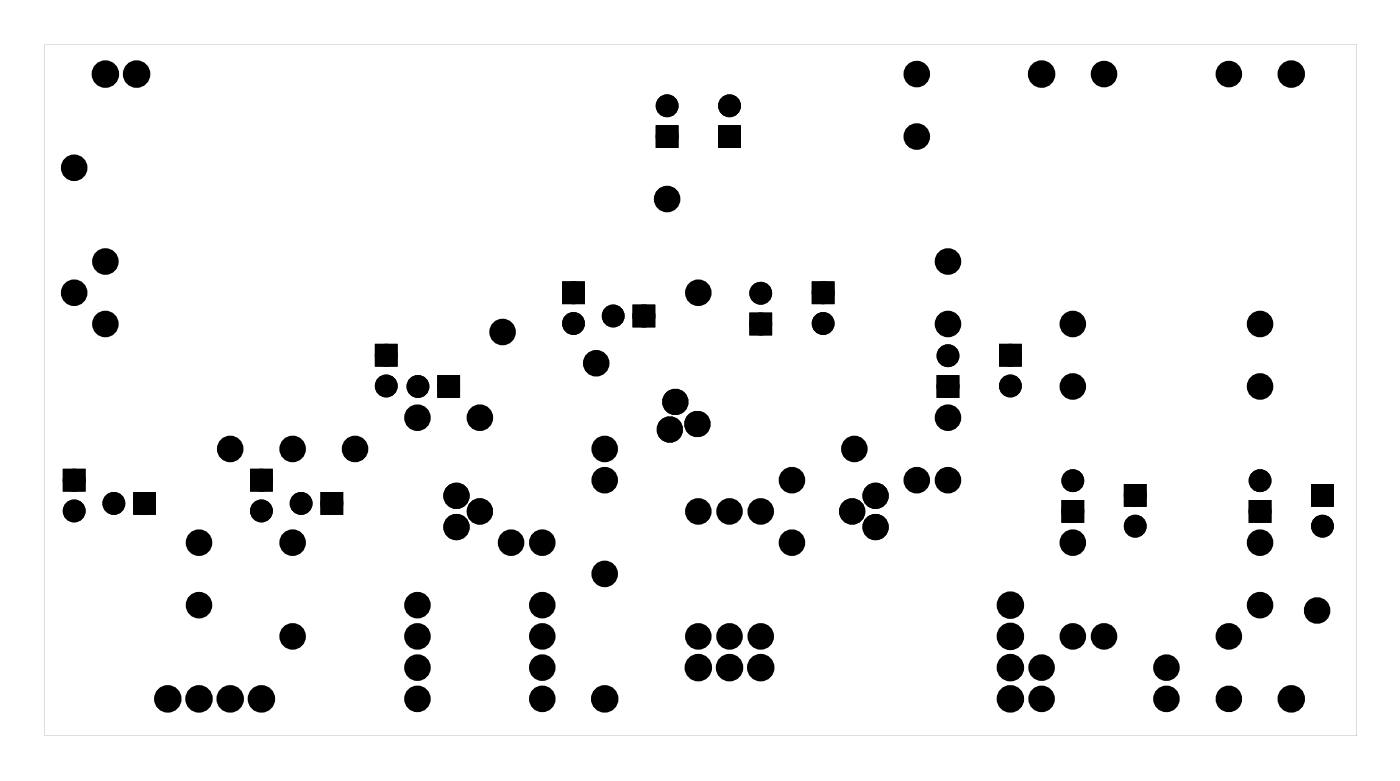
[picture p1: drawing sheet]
<svg xmlns="http://www.w3.org/2000/svg" width="114mm" height="63mm" viewBox="0 0 114 63" stroke-linecap="round" stroke-linejoin="round" font-family="sans-serif">
<g fill="#000">
<path d="M53.7 10.5h1.2v1.2h-1.2zM58.8 10.5h1.2v1.2h-1.2zM5.4 38.4h1.2v1.2h-1.2zM20.7 38.4h1.2v1.2h-1.2zM30.8 28.3h1.2v1.2h-1.2zM35.9 30.8h1.2v1.2h-1.2zM46.1 23.2h1.2v1.2h-1.2zM51.8 25.1h1.2v1.2h-1.2zM61.3 25.7h1.2v1.2h-1.2zM66.4 23.2h1.2v1.2h-1.2zM76.6 30.8h1.2v1.2h-1.2zM81.6 28.3h1.2v1.2h-1.2z"/>
<path d="M11.2 40.3h1.2v1.2h-1.2zM26.4 40.3h1.2v1.2h-1.2zM86.7 41h1.2v1.2h-1.2zM91.8 39.7h1.2v1.2h-1.2zM102 41h1.2v1.2h-1.2zM107 39.7h1.2v1.2h-1.2z"/>
<path d="M3.6 3.6h106.8v56.2h-106.8zM3.6 3.6v56.2h106.8v-56.2z"/>
</g>
<g fill="#000">
<circle cx="6" cy="13.6" r=".7"/>
<circle cx="8.6" cy="6" r=".74"/>
<circle cx="11.1" cy="6" r=".74"/>
<circle cx="54.3" cy="16.2" r=".7"/>
<circle cx="54.3" cy="11.1" r=".6"/>
<circle cx="54.3" cy="8.6" r=".6"/>
<circle cx="59.4" cy="11.1" r=".6"/>
<circle cx="59.4" cy="8.6" r=".6"/>
<circle cx="74.6" cy="11.1" r=".7"/>
<circle cx="74.6" cy="6" r=".7"/>
<circle cx="84.8" cy="6" r=".74"/>
<circle cx="89.9" cy="6" r=".7"/>
<circle cx="100" cy="6" r=".7"/>
<circle cx="105.1" cy="6" r=".74"/>
<circle cx="6" cy="23.8" r=".7"/>
<circle cx="6" cy="39" r=".6"/>
<circle cx="8.6" cy="21.3" r=".7"/>
<circle cx="8.6" cy="26.3" r=".7"/>
<circle cx="18.7" cy="36.5" r=".7"/>
<circle cx="21.3" cy="39" r=".6"/>
<circle cx="23.8" cy="36.5" r=".7"/>
<circle cx="28.9" cy="36.5" r=".7"/>
<circle cx="31.4" cy="31.4" r=".6"/>
<circle cx="31.4" cy="28.9" r=".6"/>
<circle cx="34" cy="34" r=".7"/>
<circle cx="34" cy="31.4" r=".6"/>
<circle cx="36.5" cy="31.4" r=".6"/>
<circle cx="39.1" cy="34" r=".7"/>
<circle cx="40.9" cy="27" r=".7"/>
<circle cx="46.7" cy="23.8" r=".6"/>
<circle cx="46.7" cy="26.3" r=".6"/>
<circle cx="48.5" cy="29.5" r=".7"/>
<circle cx="49.2" cy="39" r=".7"/>
<circle cx="49.2" cy="36.5" r=".7"/>
<circle cx="49.9" cy="25.7" r=".6"/>
<circle cx="52.4" cy="25.7" r=".6"/>
<circle cx="54.5" cy="34.9" r=".67"/>
<circle cx="55" cy="32.7" r=".67"/>
<circle cx="56.8" cy="34.5" r=".67"/>
<circle cx="56.8" cy="23.8" r=".7"/>
<circle cx="61.9" cy="26.3" r=".6"/>
<circle cx="61.9" cy="23.8" r=".6"/>
<circle cx="64.5" cy="39" r=".7"/>
<circle cx="67" cy="23.8" r=".6"/>
<circle cx="67" cy="26.3" r=".6"/>
<circle cx="69.5" cy="36.5" r=".7"/>
<circle cx="74.6" cy="39" r=".7"/>
<circle cx="77.2" cy="34" r=".7"/>
<circle cx="77.2" cy="21.3" r=".7"/>
<circle cx="77.2" cy="26.3" r=".7"/>
<circle cx="77.2" cy="39" r=".7"/>
<circle cx="77.2" cy="31.4" r=".6"/>
<circle cx="77.2" cy="28.9" r=".6"/>
<circle cx="82.2" cy="31.4" r=".6"/>
<circle cx="82.2" cy="28.9" r=".6"/>
<circle cx="87.3" cy="31.4" r=".7"/>
<circle cx="87.3" cy="26.3" r=".7"/>
<circle cx="87.3" cy="39.1" r=".6"/>
<circle cx="102.6" cy="31.4" r=".7"/>
<circle cx="102.6" cy="26.3" r=".7"/>
<circle cx="102.6" cy="39.1" r=".6"/>
<circle cx="6" cy="41.5" r=".6"/>
<circle cx="9.3" cy="40.9" r=".6"/>
<circle cx="11.8" cy="40.9" r=".6"/>
<circle cx="13.7" cy="56.8" r=".74"/>
<circle cx="16.2" cy="44.1" r=".7"/>
<circle cx="16.2" cy="49.2" r=".7"/>
<circle cx="16.2" cy="56.8" r=".74"/>
<circle cx="18.7" cy="56.8" r=".74"/>
<circle cx="21.3" cy="41.5" r=".6"/>
<circle cx="21.3" cy="56.8" r=".74"/>
<circle cx="23.8" cy="51.7" r=".7"/>
<circle cx="23.8" cy="44.1" r=".7"/>
<circle cx="24.5" cy="40.9" r=".6"/>
<circle cx="27" cy="40.9" r=".6"/>
<circle cx="34" cy="56.8" r=".7"/>
<circle cx="34" cy="51.7" r=".7"/>
<circle cx="34" cy="54.3" r=".7"/>
<circle cx="34" cy="49.2" r=".7"/>
<circle cx="37.2" cy="42.9" r=".67"/>
<circle cx="37.2" cy="40.3" r=".67"/>
<circle cx="39.1" cy="41.6" r=".67"/>
<circle cx="41.6" cy="44.1" r=".7"/>
<circle cx="44.1" cy="56.8" r=".7"/>
<circle cx="44.1" cy="51.7" r=".7"/>
<circle cx="44.1" cy="44.1" r=".7"/>
<circle cx="44.1" cy="54.3" r=".7"/>
<circle cx="44.1" cy="49.2" r=".7"/>
<circle cx="49.2" cy="56.8" r=".74"/>
<circle cx="49.2" cy="46.7" r=".7"/>
<circle cx="56.8" cy="41.6" r=".7"/>
<circle cx="56.8" cy="51.7" r=".7"/>
<circle cx="56.8" cy="54.3" r=".74"/>
<circle cx="59.4" cy="41.6" r=".7"/>
<circle cx="59.4" cy="51.7" r=".7"/>
<circle cx="59.4" cy="54.3" r=".74"/>
<circle cx="61.9" cy="41.6" r=".7"/>
<circle cx="61.9" cy="51.7" r=".7"/>
<circle cx="61.9" cy="54.3" r=".74"/>
<circle cx="64.5" cy="44.1" r=".7"/>
<circle cx="69.4" cy="41.6" r=".67"/>
<circle cx="71.3" cy="42.9" r=".67"/>
<circle cx="71.3" cy="40.3" r=".67"/>
<circle cx="82.2" cy="54.3" r=".74"/>
<circle cx="82.2" cy="49.2" r=".74"/>
<circle cx="82.2" cy="56.8" r=".74"/>
<circle cx="82.2" cy="51.7" r=".74"/>
<circle cx="84.8" cy="56.8" r=".7"/>
<circle cx="84.8" cy="54.3" r=".7"/>
<circle cx="87.3" cy="51.7" r=".7"/>
<circle cx="87.3" cy="44.1" r=".7"/>
<circle cx="87.3" cy="41.6" r=".6"/>
<circle cx="89.9" cy="51.7" r=".7"/>
<circle cx="92.4" cy="42.8" r=".6"/>
<circle cx="92.4" cy="40.3" r=".6"/>
<circle cx="94.9" cy="56.8" r=".7"/>
<circle cx="94.9" cy="54.3" r=".7"/>
<circle cx="100" cy="51.7" r=".7"/>
<circle cx="100" cy="56.8" r=".7"/>
<circle cx="102.6" cy="44.1" r=".7"/>
<circle cx="102.6" cy="49.2" r=".7"/>
<circle cx="102.6" cy="41.6" r=".6"/>
<circle cx="105.1" cy="56.8" r=".74"/>
<circle cx="107.2" cy="49.6" r=".7"/>
<circle cx="107.6" cy="42.8" r=".6"/>
<circle cx="107.6" cy="40.3" r=".6"/>
</g>
<g fill="none" stroke="#000" stroke-width=".76" stroke-linecap="butt">
<circle cx="6" cy="13.6" r=".7"/>
<circle cx="8.6" cy="6" r=".74"/>
<circle cx="11.1" cy="6" r=".74"/>
<circle cx="54.3" cy="16.2" r=".7"/>
<circle cx="74.6" cy="11.1" r=".7"/>
<circle cx="74.6" cy="6" r=".7"/>
<circle cx="84.8" cy="6" r=".74"/>
<circle cx="89.9" cy="6" r=".7"/>
<circle cx="100" cy="6" r=".7"/>
<circle cx="105.1" cy="6" r=".74"/>
<circle cx="6" cy="23.8" r=".7"/>
<circle cx="8.6" cy="26.3" r=".7"/>
<circle cx="8.6" cy="21.3" r=".7"/>
<circle cx="18.7" cy="36.5" r=".7"/>
<circle cx="23.8" cy="36.5" r=".7"/>
<circle cx="28.9" cy="36.5" r=".7"/>
<circle cx="34" cy="34" r=".7"/>
<circle cx="39.1" cy="34" r=".7"/>
<circle cx="40.9" cy="27" r=".7"/>
<circle cx="48.5" cy="29.5" r=".7"/>
<circle cx="49.2" cy="39" r=".7"/>
<circle cx="49.2" cy="36.5" r=".7"/>
<circle cx="56.8" cy="23.8" r=".7"/>
<circle cx="64.5" cy="39" r=".7"/>
<circle cx="69.5" cy="36.5" r=".7"/>
<circle cx="74.6" cy="39" r=".7"/>
<circle cx="77.2" cy="39" r=".7"/>
<circle cx="77.2" cy="26.3" r=".7"/>
<circle cx="77.2" cy="21.3" r=".7"/>
<circle cx="77.2" cy="34" r=".7"/>
<circle cx="87.3" cy="31.4" r=".7"/>
<circle cx="87.3" cy="26.3" r=".7"/>
<circle cx="102.6" cy="31.4" r=".7"/>
<circle cx="102.6" cy="26.3" r=".7"/>
<circle cx="13.7" cy="56.8" r=".74"/>
<circle cx="16.2" cy="49.2" r=".7"/>
<circle cx="16.2" cy="44.1" r=".7"/>
<circle cx="16.2" cy="56.8" r=".74"/>
<circle cx="18.7" cy="56.8" r=".74"/>
<circle cx="21.3" cy="56.8" r=".74"/>
<circle cx="23.8" cy="51.7" r=".7"/>
<circle cx="23.8" cy="44.1" r=".7"/>
<circle cx="34" cy="54.3" r=".7"/>
<circle cx="34" cy="56.8" r=".7"/>
<circle cx="34" cy="51.7" r=".7"/>
<circle cx="34" cy="49.2" r=".7"/>
<circle cx="41.6" cy="44.1" r=".7"/>
<circle cx="44.1" cy="56.8" r=".7"/>
<circle cx="44.1" cy="51.7" r=".7"/>
<circle cx="44.1" cy="49.2" r=".7"/>
<circle cx="44.1" cy="54.3" r=".7"/>
<circle cx="44.1" cy="44.1" r=".7"/>
<circle cx="49.2" cy="56.8" r=".74"/>
<circle cx="49.2" cy="46.7" r=".7"/>
<circle cx="56.8" cy="41.6" r=".7"/>
<circle cx="56.8" cy="51.7" r=".7"/>
<circle cx="56.8" cy="54.3" r=".74"/>
<circle cx="59.4" cy="41.6" r=".7"/>
<circle cx="59.4" cy="51.7" r=".7"/>
<circle cx="59.4" cy="54.3" r=".74"/>
<circle cx="61.9" cy="41.6" r=".7"/>
<circle cx="61.9" cy="51.7" r=".7"/>
<circle cx="61.9" cy="54.3" r=".74"/>
<circle cx="64.5" cy="44.1" r=".7"/>
<circle cx="82.2" cy="49.2" r=".74"/>
<circle cx="82.2" cy="51.7" r=".74"/>
<circle cx="82.2" cy="56.8" r=".74"/>
<circle cx="82.2" cy="54.3" r=".74"/>
<circle cx="84.8" cy="56.8" r=".7"/>
<circle cx="84.8" cy="54.3" r=".7"/>
<circle cx="87.3" cy="51.7" r=".7"/>
<circle cx="87.3" cy="44.1" r=".7"/>
<circle cx="89.9" cy="51.7" r=".7"/>
<circle cx="94.9" cy="56.8" r=".7"/>
<circle cx="94.9" cy="54.3" r=".7"/>
<circle cx="100" cy="51.7" r=".7"/>
<circle cx="100" cy="56.8" r=".7"/>
<circle cx="102.6" cy="49.2" r=".7"/>
<circle cx="102.6" cy="44.1" r=".7"/>
<circle cx="105.1" cy="56.8" r=".74"/>
<circle cx="107.2" cy="49.6" r=".7"/>
</g>
<g fill="none" stroke="#000" stroke-width=".65" stroke-linecap="butt">
<path d="M53.7 10.5h1.2v1.2h-1.2zM58.8 10.5h1.2v1.2h-1.2zM5.4 38.4h1.2v1.2h-1.2zM20.7 38.4h1.2v1.2h-1.2zM30.8 28.3h1.2v1.2h-1.2zM35.9 30.8h1.2v1.2h-1.2zM46.1 23.2h1.2v1.2h-1.2zM51.8 25.1h1.2v1.2h-1.2zM61.3 25.7h1.2v1.2h-1.2zM66.4 23.2h1.2v1.2h-1.2zM76.6 30.8h1.2v1.2h-1.2zM81.6 28.3h1.2v1.2h-1.2z"/>
<path d="M91.8 39.7h1.2v1.2h-1.2zM107 39.7h1.2v1.2h-1.2zM11.2 40.3h1.2v1.2h-1.2zM26.4 40.3h1.2v1.2h-1.2zM86.7 41h1.2v1.2h-1.2zM102 41h1.2v1.2h-1.2z"/>
<circle cx="54.3" cy="8.6" r=".6"/>
<circle cx="54.3" cy="11.1" r=".6"/>
<circle cx="59.4" cy="8.6" r=".6"/>
<circle cx="59.4" cy="11.1" r=".6"/>
<circle cx="6" cy="39" r=".6"/>
<circle cx="21.3" cy="39" r=".6"/>
<circle cx="31.4" cy="28.9" r=".6"/>
<circle cx="31.4" cy="31.4" r=".6"/>
<circle cx="34" cy="31.4" r=".6"/>
<circle cx="36.5" cy="31.4" r=".6"/>
<circle cx="46.7" cy="23.8" r=".6"/>
<circle cx="46.7" cy="26.3" r=".6"/>
<circle cx="49.9" cy="25.7" r=".6"/>
<circle cx="52.4" cy="25.7" r=".6"/>
<circle cx="61.9" cy="23.8" r=".6"/>
<circle cx="61.9" cy="26.3" r=".6"/>
<circle cx="67" cy="23.8" r=".6"/>
<circle cx="67" cy="26.3" r=".6"/>
<circle cx="77.2" cy="28.9" r=".6"/>
<circle cx="77.2" cy="31.4" r=".6"/>
<circle cx="82.2" cy="28.9" r=".6"/>
<circle cx="82.2" cy="31.4" r=".6"/>
<circle cx="87.3" cy="39.1" r=".6"/>
<circle cx="102.6" cy="39.1" r=".6"/>
<circle cx="6" cy="41.5" r=".6"/>
<circle cx="9.3" cy="40.9" r=".6"/>
<circle cx="11.8" cy="40.9" r=".6"/>
<circle cx="21.3" cy="41.5" r=".6"/>
<circle cx="24.5" cy="40.9" r=".6"/>
<circle cx="27" cy="40.9" r=".6"/>
<circle cx="87.3" cy="41.6" r=".6"/>
<circle cx="92.4" cy="40.3" r=".6"/>
<circle cx="92.4" cy="42.8" r=".6"/>
<circle cx="102.6" cy="41.6" r=".6"/>
<circle cx="107.6" cy="40.3" r=".6"/>
<circle cx="107.6" cy="42.8" r=".6"/>
</g>
<g fill="none" stroke="#000" stroke-width=".79" stroke-linecap="butt">
<circle cx="54.5" cy="34.9" r=".67"/>
<circle cx="55" cy="32.7" r=".67"/>
<circle cx="56.8" cy="34.5" r=".67"/>
<circle cx="37.2" cy="42.9" r=".67"/>
<circle cx="37.2" cy="40.3" r=".67"/>
<circle cx="39.1" cy="41.6" r=".67"/>
<circle cx="69.4" cy="41.6" r=".67"/>
<circle cx="71.3" cy="42.9" r=".67"/>
<circle cx="71.3" cy="40.3" r=".67"/>
</g>
</svg>
